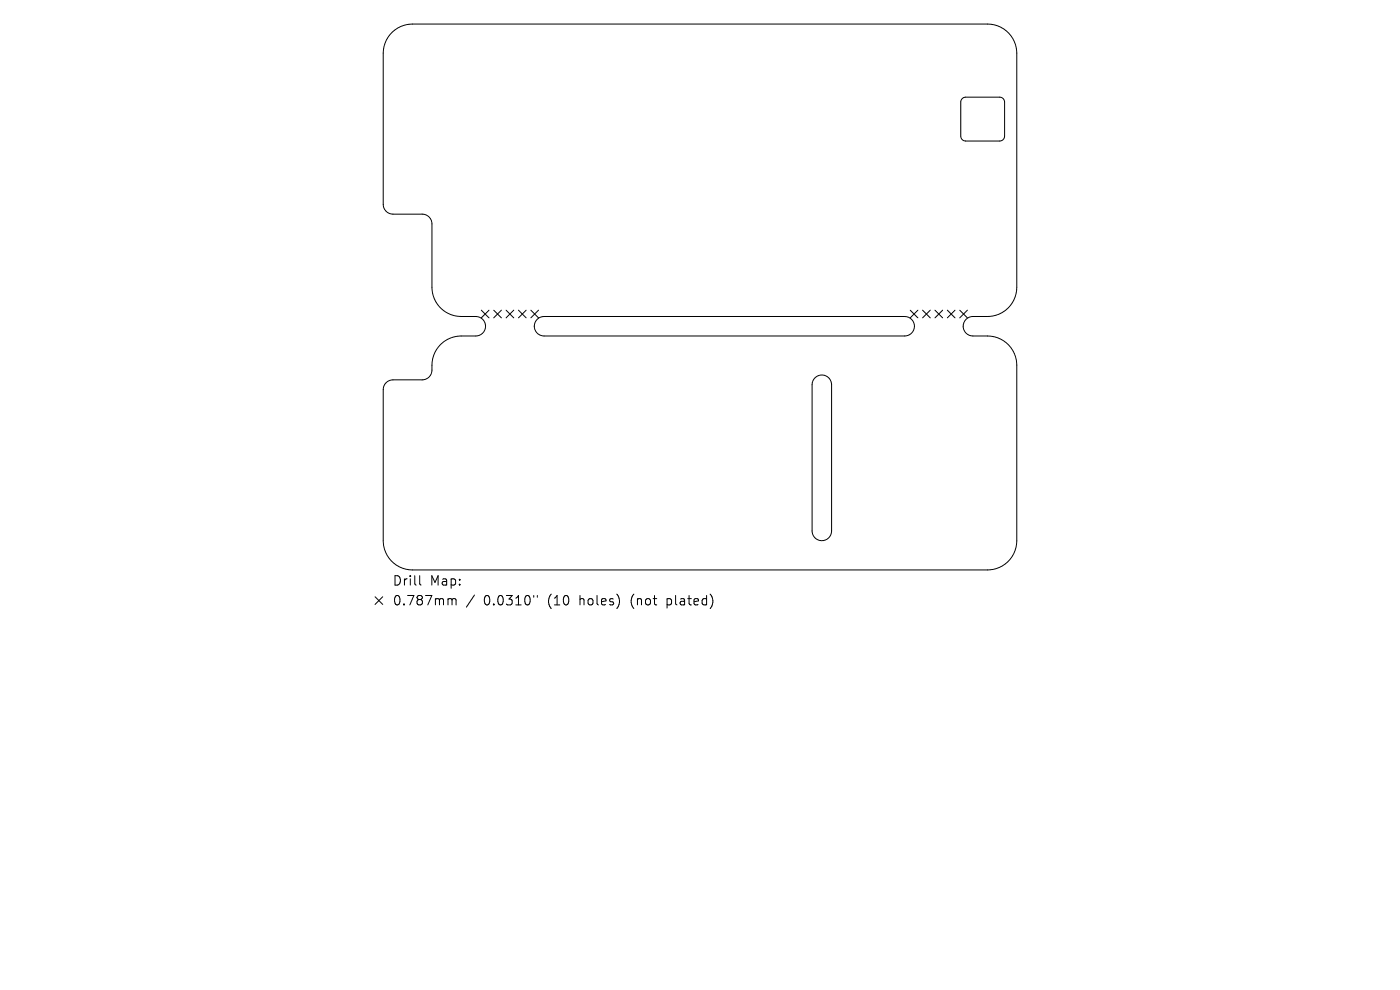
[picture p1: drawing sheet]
<svg xmlns="http://www.w3.org/2000/svg" width="297mm" height="210mm" viewBox="0 0 297 210" stroke-linecap="round" stroke-linejoin="round" font-family="sans-serif">
<defs><g id="words">
<g font-size="2.8">
<text x="83.2" y="124.5">Drill</text>
<text x="91.2" y="124.5">Map:</text>
<text x="83.2" y="128.7">0.787mm</text>
<text x="102.6" y="128.7">0.0310&quot;</text>
<text x="116.4" y="128.7">(10</text>
<text x="123.2" y="128.7">holes)</text>
<text x="134.3" y="128.7">(not</text>
<text x="142.1" y="128.7">plated)</text>
</g>
</g></defs>
<g fill="none" stroke="#000" stroke-width=".21">
<path d="M83.2 6.8a6.2 6.2 0 0 1 4.3-1.7h122a6.2 6.2 0 0 1 6.2 6.2v49.6a6.2 6.2 0 0 1-6.2 6.2h-3.1a2.07 2.07 0 0 0-2.1 2.1 2.07 2.07 0 0 0 2.1 2.1 11.9 11.9 0 0 1 5.2 .3 6.2 6.2 0 0 1 4.1 5.9v37.2a6.2 6.2 0 0 1-6.2 6.2h-122a6.2 6.2 0 0 1-6.2-6.2v-32.1a2.07 2.07 0 0 1 2.1-2h6.2a2.07 2.07 0 0 0 2-2.1 6.3 6.3 0 0 1 6.2-7.2h3.1a2.07 2.07 0 0 0 2.1-2.1 2.07 2.07 0 0 0-2.1-2.1 11.9 11.9 0 0 1-5.2-.3 6.2 6.2 0 0 1-4.1-5.9v-13.4a2.07 2.07 0 0 0-2-2.1h-6.2a2.07 2.07 0 0 1-2.1-2v-32.1a6.2 6.2 0 0 1 1.9-4.5zM204.2 20.9l.6-.3h7.3a1.03 1.03 0 0 1 1 1v7.3a1.03 1.03 0 0 1-1 1h-7.3a1.03 1.03 0 0 1-1-1v-7.3zM102.1 65.8l1.6 1.6M103.7 65.8l-1.6 1.6M104.7 65.8l1.7 1.6M106.4 65.8l-1.7 1.6M107.4 65.8l1.6 1.6M109 65.8l-1.6 1.6M110 65.8l1.6 1.6M111.6 65.8l-1.6 1.6M112.6 65.8l1.6 1.6M114 67.7l.7-.4 .7-.2h76.5a2.07 2.07 0 0 1 2.1 2.1 2.07 2.07 0 0 1-2.1 2.1h-76.5a2.07 2.07 0 0 1-1.9-1.3 2.07 2.07 0 0 1 .5-2.3z"/>
<path d="M114.2 65.8l-1.6 1.6M193.1 65.8l1.6 1.6M194.7 65.8l-1.6 1.6M195.7 65.8l1.7 1.6M197.4 65.8l-1.7 1.6M198.3 65.8l1.7 1.6M200 65.8l-1.7 1.6M201 65.8l1.6 1.6M202.6 65.8l-1.6 1.6M203.6 65.8l1.6 1.6M205.2 65.8l-1.6 1.6M172.9 80.1a2.07 2.07 0 0 1 2.3-.4 2.07 2.07 0 0 1 1.2 1.9v31a2.07 2.07 0 0 1-2.1 2.1 2.07 2.07 0 0 1-2-2.1v-31a2.07 2.07 0 0 1 .6-1.5z"/>
<path d="M79.6 126.6l1.6 1.6M81.2 126.6l-1.6 1.6M89 122.1v1.7l.3 .3M95.3 127h.3l.3 .3M95.9 127.3l.3-.3 .5 .1 .1 1.2M95.9 127.3v1M100.7 126.2l-1.8 2.6M113.2 126.3v.4M114 126.3v.4"/>
</g>
<use href="#words"/>
</svg>
